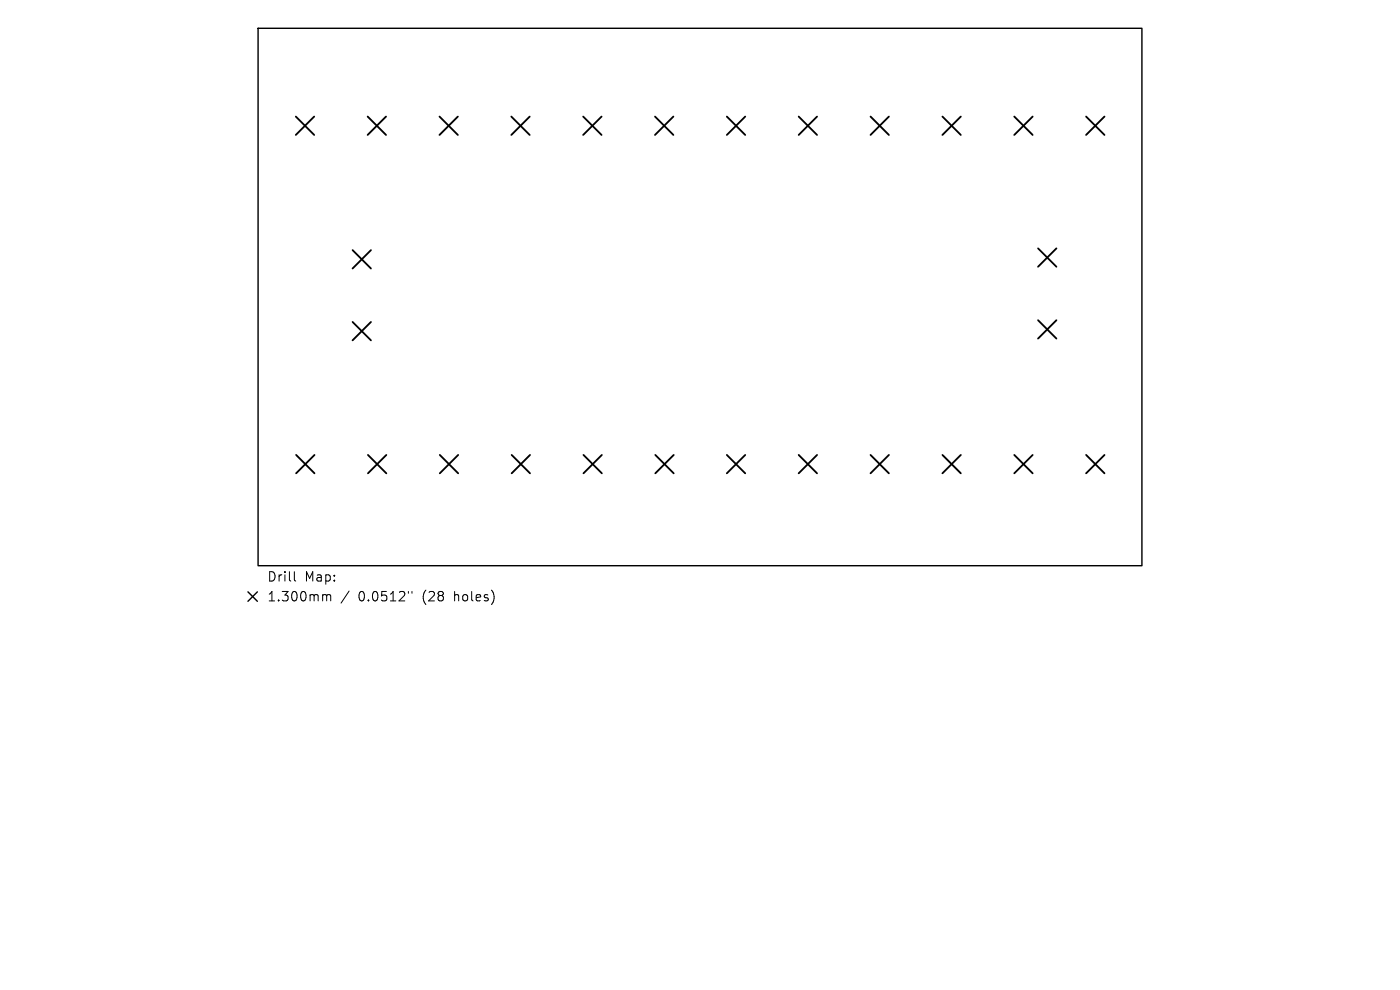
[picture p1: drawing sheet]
<svg xmlns="http://www.w3.org/2000/svg" width="297mm" height="210mm" viewBox="0 0 297 210" stroke-linecap="round" stroke-linejoin="round" font-family="sans-serif">
<defs><g id="words">
<g font-size="2.8">
<text x="56.6" y="123.7">Drill</text>
<text x="64.6" y="123.7">Map:</text>
<text x="56.6" y="127.9">1.300mm</text>
<text x="76" y="127.9">0.0512&quot;</text>
<text x="89.8" y="127.9">(28</text>
<text x="96.6" y="127.9">holes)</text>
</g>
</g></defs>
<path d="M54.8 6h187.5v114h-187.5zM52.6 125.6l2 2M54.6 125.6l-2 2" fill="none" stroke="#000" stroke-width=".3"/>
<g fill="none" stroke="#000" stroke-width=".39">
<path d="M62.8 24.7l3.9 3.9M66.7 24.7l-3.9 3.9M78 24.7l3.9 3.9M81.9 24.7l-3.9 3.9M93.2 24.7l3.9 3.9M97.1 24.7l-3.9 3.9M108.5 24.7l3.9 3.9M112.4 24.7l-3.9 3.9M123.7 24.7l3.9 3.9M127.6 24.7l-3.9 3.9M139 24.7l3.9 3.9M142.9 24.7l-3.9 3.9"/>
<path d="M154.2 24.7l3.9 3.9M158.1 24.7l-3.9 3.9M169.4 24.7l3.9 3.9M173.3 24.7l-3.9 3.9M184.7 24.7l3.9 3.9M188.6 24.7l-3.9 3.9M199.9 24.7l3.9 3.9M203.8 24.7l-3.9 3.9M215.2 24.7l3.9 3.9M219.1 24.7l-3.9 3.9M230.4 24.7l3.9 3.9M234.3 24.7l-3.9 3.9"/>
<path d="M74.8 53.1l3.9 3.9M78.7 53.1l-3.9 3.9M220.2 52.7l3.9 3.9M224.1 52.7l-3.9 3.9M74.8 68.3l3.9 3.9M78.7 68.3l-3.9 3.9M220.2 67.9l3.9 3.9M224.1 67.9l-3.9 3.9M62.8 96.5l3.9 3.9M66.7 96.5l-3.9 3.9M78.1 96.5l3.9 3.9M82 96.5l-3.9 3.9"/>
<path d="M93.3 96.5l3.9 3.9M97.2 96.5l-3.9 3.9M108.5 96.5l3.9 3.9M112.4 96.5l-3.9 3.9M123.8 96.5l3.9 3.9M127.7 96.5l-3.9 3.9M139 96.5l3.9 3.9M142.9 96.5l-3.9 3.9M154.2 96.5l3.9 3.9M158.1 96.5l-3.9 3.9M169.4 96.5l3.9 3.9M173.3 96.5l-3.9 3.9"/>
<path d="M184.7 96.5l3.9 3.9M188.6 96.5l-3.9 3.9M199.9 96.5l3.9 3.9M203.8 96.5l-3.9 3.9M215.2 96.5l3.9 3.9M219.1 96.5l-3.9 3.9M230.4 96.5l3.9 3.9M234.3 96.5l-3.9 3.9"/>
</g>
<path d="M62.4 121.3v1.7l.3 .3M68.7 126.1h.3l.3 .3M69.3 126.4l.3-.3 .5 .1 .1 1.3M69.3 126.4v1.1M74.1 125.4l-1.7 2.5M86.6 125.5v.3M87.4 125.5v.3" fill="none" stroke="#000" stroke-width=".21"/>
<use href="#words"/>
</svg>
